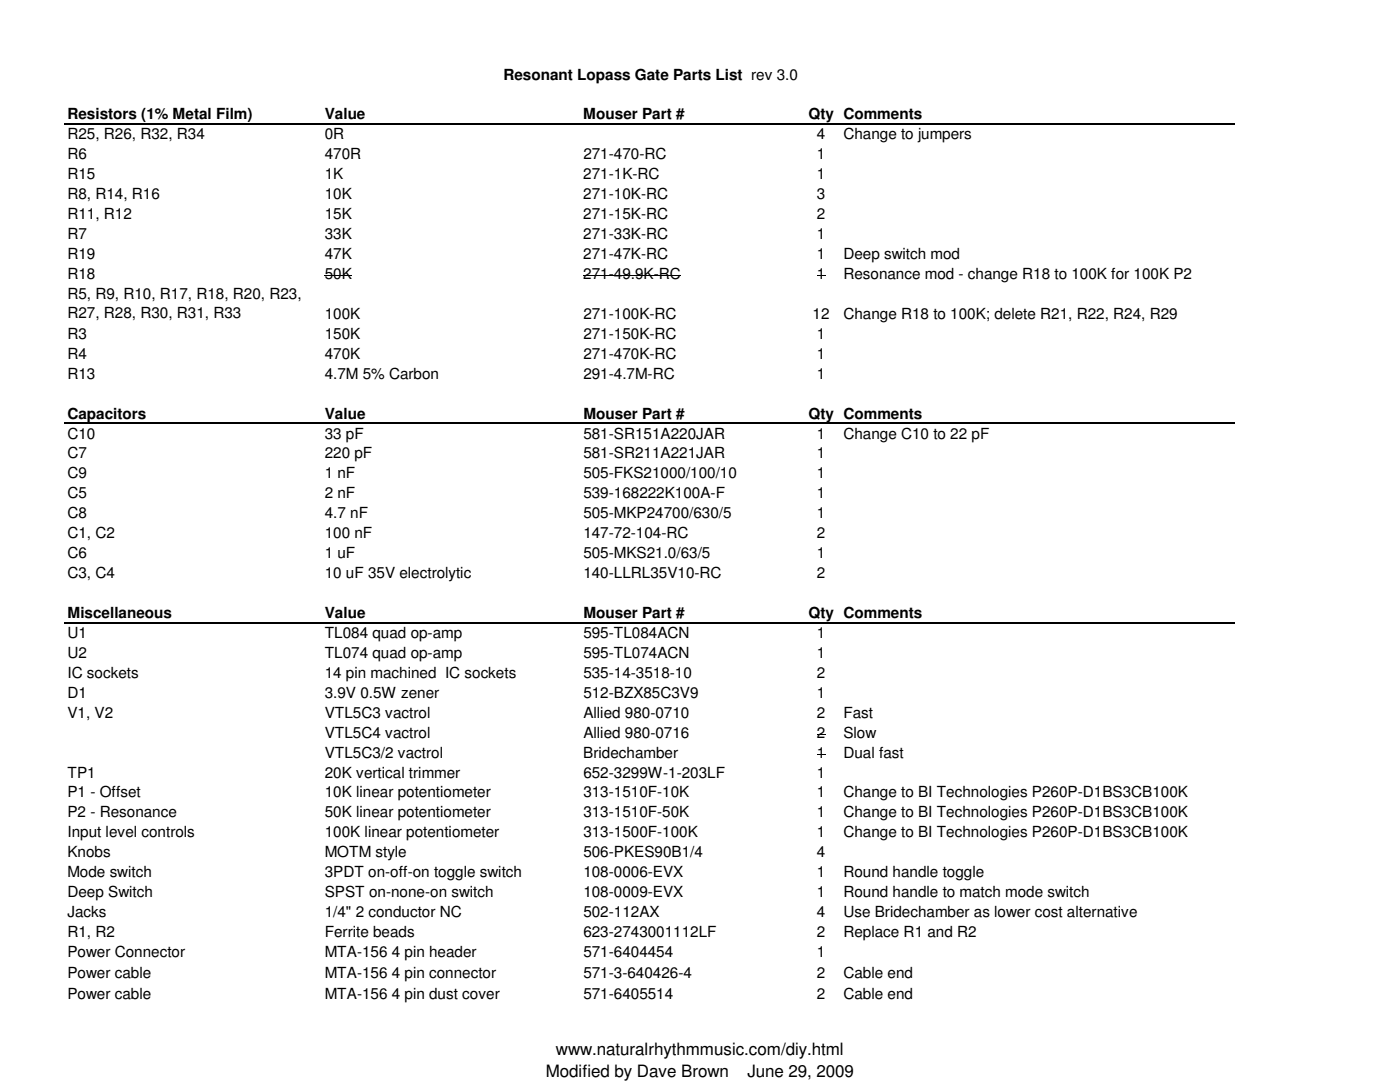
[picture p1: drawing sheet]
<svg xmlns="http://www.w3.org/2000/svg" width="279mm" height="216mm" viewBox="0 0 279 216" stroke-linecap="round" stroke-linejoin="round" font-family="sans-serif">
<defs><g id="words">
<g font-size="3.4">
<text x="108.9" y="214.8">Modified by Dave Brown</text>
<text x="111" y="210.6">www.naturalrhythmmusic.com/diy.html</text>
<text x="149.2" y="214.8">June 29, 2009</text>
</g>
<g font-size="3">
<text x="100.5" y="15.9">Resonant Lopass Gate Parts List rev 3.0</text>
<text x="13.5" y="23.8">Resistors (1% Metal Film)</text>
<text x="64.8" y="23.8">Value</text>
<text x="116.4" y="23.8">Mouser Part #</text>
<text x="161.4" y="23.8">Qty Comments</text>
<text x="13.5" y="27.8">R25, R26, R32, R34</text>
<text x="64.8" y="27.8">0R</text>
<text x="163" y="27.8">4</text>
<text x="168.3" y="27.8">Change to jumpers</text>
<text x="13.5" y="31.8">R6</text>
<text x="13.5" y="35.8">R15</text>
<text x="64.8" y="35.8">1K</text>
<text x="64.8" y="31.8">470R</text>
<text x="116.4" y="35.8">271-1K-RC</text>
<text x="116.4" y="31.8">271-470-RC</text>
<text x="163" y="31.8">1</text>
<text x="163" y="35.8">1</text>
<text x="13.5" y="39.8">R8, R14, R16</text>
<text x="64.8" y="39.8">10K</text>
<text x="116.4" y="39.8">271-10K-RC</text>
<text x="163" y="39.8">3</text>
<text x="13.5" y="43.7">R11, R12</text>
<text x="13.5" y="47.7">R7</text>
<text x="64.8" y="47.7">33K</text>
<text x="64.8" y="43.7">15K</text>
<text x="116.4" y="47.7">271-33K-RC</text>
<text x="116.4" y="43.7">271-15K-RC</text>
<text x="163" y="47.7">1</text>
<text x="163" y="43.7">2</text>
<text x="13.5" y="51.7">R19</text>
<text x="64.8" y="51.7">47K</text>
<text x="116.4" y="51.7">271-47K-RC</text>
<text x="163" y="51.7">1</text>
<text x="168.3" y="51.7">Deep switch mod</text>
<text x="13.5" y="55.7">R18</text>
<text x="13.5" y="59.6">R5, R9, R10, R17, R18, R20, R23,</text>
<text x="64.8" y="55.7">50K</text>
<text x="116.4" y="55.7">271-49.9K-RC</text>
<text x="163" y="55.7">1</text>
<text x="168.3" y="55.7">Resonance mod - change R18 to 100K for 100K P2</text>
<text x="13.5" y="63.5">R27, R28, R30, R31, R33</text>
<text x="64.8" y="63.6">100K</text>
<text x="116.4" y="63.6">271-100K-RC</text>
<text x="162.2" y="63.6">12</text>
<text x="168.3" y="63.6">Change R18 to 100K; delete R21, R22, R24, R29</text>
<text x="13.5" y="67.6">R3</text>
<text x="13.5" y="71.6">R4</text>
<text x="64.8" y="67.6">150K</text>
<text x="64.8" y="71.6">470K</text>
<text x="116.4" y="67.6">271-150K-RC</text>
<text x="116.4" y="71.6">271-470K-RC</text>
<text x="163" y="67.6">1</text>
<text x="163" y="71.6">1</text>
<text x="13.5" y="75.6">R13</text>
<text x="64.8" y="75.6">4.7M 5% Carbon</text>
<text x="116.4" y="75.6">291-4.7M-RC</text>
<text x="163" y="75.6">1</text>
<text x="13.5" y="83.5">Capacitors</text>
<text x="64.8" y="83.5">Value</text>
<text x="116.4" y="83.5">Mouser Part #</text>
<text x="161.4" y="83.5">Qty Comments</text>
<text x="13.5" y="87.5">C10</text>
<text x="64.8" y="87.5">33 pF</text>
<text x="116.4" y="87.5">581-SR151A220JAR</text>
<text x="163" y="87.5">1</text>
<text x="168.3" y="87.5">Change C10 to 22 pF</text>
<text x="13.5" y="91.5">C7</text>
<text x="13.5" y="95.5">C9</text>
<text x="64.8" y="91.5">220 pF</text>
<text x="64.8" y="95.5">1 nF</text>
<text x="116.4" y="91.5">581-SR211A221JAR</text>
<text x="116.4" y="95.5">505-FKS21000/100/10</text>
<text x="163" y="91.5">1</text>
<text x="163" y="95.5">1</text>
<text x="13.5" y="99.4">C5</text>
<text x="64.8" y="99.4">2 nF</text>
<text x="116.4" y="99.4">539-168222K100A-F</text>
<text x="163" y="99.4">1</text>
<text x="13.5" y="103.4">C8</text>
<text x="13.5" y="107.4">C1, C2</text>
<text x="64.8" y="103.4">4.7 nF</text>
<text x="64.8" y="107.4">100 nF</text>
<text x="116.4" y="103.4">505-MKP24700/630/5</text>
<text x="116.4" y="107.4">147-72-104-RC</text>
<text x="163" y="103.4">1</text>
<text x="163" y="107.4">2</text>
<text x="13.5" y="111.4">C6</text>
<text x="64.8" y="111.4">1 uF</text>
<text x="116.4" y="111.4">505-MKS21.0/63/5</text>
<text x="163" y="111.4">1</text>
<text x="13.5" y="115.4">C3, C4</text>
<text x="64.8" y="115.4">10 uF 35V electrolytic</text>
<text x="116.4" y="115.4">140-LLRL35V10-RC</text>
<text x="163" y="115.4">2</text>
<text x="13.5" y="123.3">Miscellaneous</text>
<text x="64.8" y="123.3">Value</text>
<text x="116.4" y="123.3">Mouser Part #</text>
<text x="161.4" y="123.3">Qty Comments</text>
<text x="13.5" y="127.3">U1</text>
<text x="13.5" y="131.3">U2</text>
<text x="64.8" y="127.3">TL084 quad op-amp</text>
<text x="64.8" y="131.3">TL074 quad op-amp</text>
<text x="116.4" y="127.3">595-TL084ACN</text>
<text x="116.4" y="131.3">595-TL074ACN</text>
<text x="163" y="127.3">1</text>
<text x="163" y="131.3">1</text>
<text x="13.5" y="135.3">IC sockets</text>
<text x="64.8" y="135.3">14 pin machined IC sockets</text>
<text x="116.4" y="135.3">535-14-3518-10</text>
<text x="163" y="135.3">2</text>
<text x="13.5" y="143.2">V1, V2</text>
<text x="13.5" y="139.2">D1</text>
<text x="64.8" y="139.2">3.9V 0.5W zener</text>
<text x="64.8" y="143.2">VTL5C3 vactrol</text>
<text x="116.4" y="139.2">512-BZX85C3V9</text>
<text x="116.4" y="143.2">Allied 980-0710</text>
<text x="163" y="139.2">1</text>
<text x="163" y="143.2">2</text>
<text x="168.3" y="143.2">Fast</text>
<text x="64.8" y="147.2">VTL5C4 vactrol</text>
<text x="116.4" y="147.2">Allied 980-0716</text>
<text x="163" y="147.2">2</text>
<text x="168.3" y="147.2">Slow</text>
<text x="13.5" y="155.2">TP1</text>
<text x="64.8" y="151.2">VTL5C3/2 vactrol</text>
<text x="64.8" y="155.2">20K vertical trimmer</text>
<text x="116.4" y="151.2">Bridechamber</text>
<text x="116.4" y="155.2">652-3299W-1-203LF</text>
<text x="163" y="151.2">1</text>
<text x="163" y="155.2">1</text>
<text x="168.3" y="151.2">Dual fast</text>
<text x="13.5" y="159.1">P1 - Offset</text>
<text x="64.8" y="159.1">10K linear potentiometer</text>
<text x="116.4" y="159.1">313-1510F-10K</text>
<text x="163" y="159.1">1</text>
<text x="168.3" y="159.1">Change to BI Technologies P260P-D1BS3CB100K</text>
<text x="13.5" y="163.1">P2 - Resonance</text>
<text x="13.5" y="167.1">Input level controls</text>
<text x="64.8" y="163.1">50K linear potentiometer</text>
<text x="64.8" y="167.1">100K linear potentiometer</text>
<text x="116.4" y="163.1">313-1510F-50K</text>
<text x="116.4" y="167.1">313-1500F-100K</text>
<text x="163" y="163.1">1</text>
<text x="163" y="167.1">1</text>
<text x="168.3" y="163.1">Change to BI Technologies P260P-D1BS3CB100K</text>
<text x="168.3" y="167.1">Change to BI Technologies P260P-D1BS3CB100K</text>
<text x="13.5" y="171.1">Knobs</text>
<text x="64.8" y="171.1">MOTM style</text>
<text x="116.4" y="171.1">506-PKES90B1/4</text>
<text x="163" y="171.1">4</text>
<text x="13.5" y="175">Mode switch</text>
<text x="13.5" y="179">Deep Switch</text>
<text x="64.8" y="175">3PDT on-off-on toggle switch</text>
<text x="64.8" y="179">SPST on-none-on switch</text>
<text x="116.4" y="175">108-0006-EVX</text>
<text x="116.4" y="179">108-0009-EVX</text>
<text x="163" y="175">1</text>
<text x="163" y="179">1</text>
<text x="168.3" y="175">Round handle toggle</text>
<text x="168.3" y="179">Round handle to match mode switch</text>
<text x="13.5" y="183">Jacks</text>
<text x="64.8" y="183">1/4&quot; 2 conductor NC</text>
<text x="116.4" y="183">502-112AX</text>
<text x="163" y="183">4</text>
<text x="168.3" y="183">Use Bridechamber as lower cost alternative</text>
<text x="13.5" y="187">R1, R2</text>
<text x="13.5" y="191">Power Connector</text>
<text x="64.8" y="187">Ferrite beads</text>
<text x="64.8" y="191">MTA-156</text>
<text x="78.2" y="191">4 pin header</text>
<text x="116.4" y="187">623-2743001112LF</text>
<text x="116.4" y="191">571-6404454</text>
<text x="163" y="187">2</text>
<text x="163" y="191">1</text>
<text x="168.3" y="187">Replace R1 and R2</text>
<text x="13.5" y="195.2">Power cable</text>
<text x="64.8" y="195.2">MTA-156</text>
<text x="78.2" y="195.2">4 pin connector</text>
<text x="116.4" y="195.2">571-3-640426-4</text>
<text x="163" y="195.2">2</text>
<text x="168.3" y="195.2">Cable end</text>
<text x="13.5" y="199.4">Power cable</text>
<text x="64.8" y="199.4">MTA-156</text>
<text x="78.2" y="199.4">4 pin dust cover</text>
<text x="116.4" y="199.4">571-6405514</text>
<text x="163" y="199.4">2</text>
<text x="168.3" y="199.4">Cable end</text>
</g>
</g></defs>
<path d="M64.8 54.9h5.4M116.4 54.9h19.5" fill="none" stroke="#000" stroke-width=".2"/>
<path d="M163 54.9h1.7v.1h-1.7zM163 146.4h1.7v.2h-1.7zM163 150.4h1.7v.1h-1.7z" fill="#000"/>
<path d="M12.9 24.8h233.6M12.9 84.5h233.6M12.9 124.3h233.6" fill="none" stroke="#000" stroke-width=".34"/>
<use href="#words"/>
</svg>
